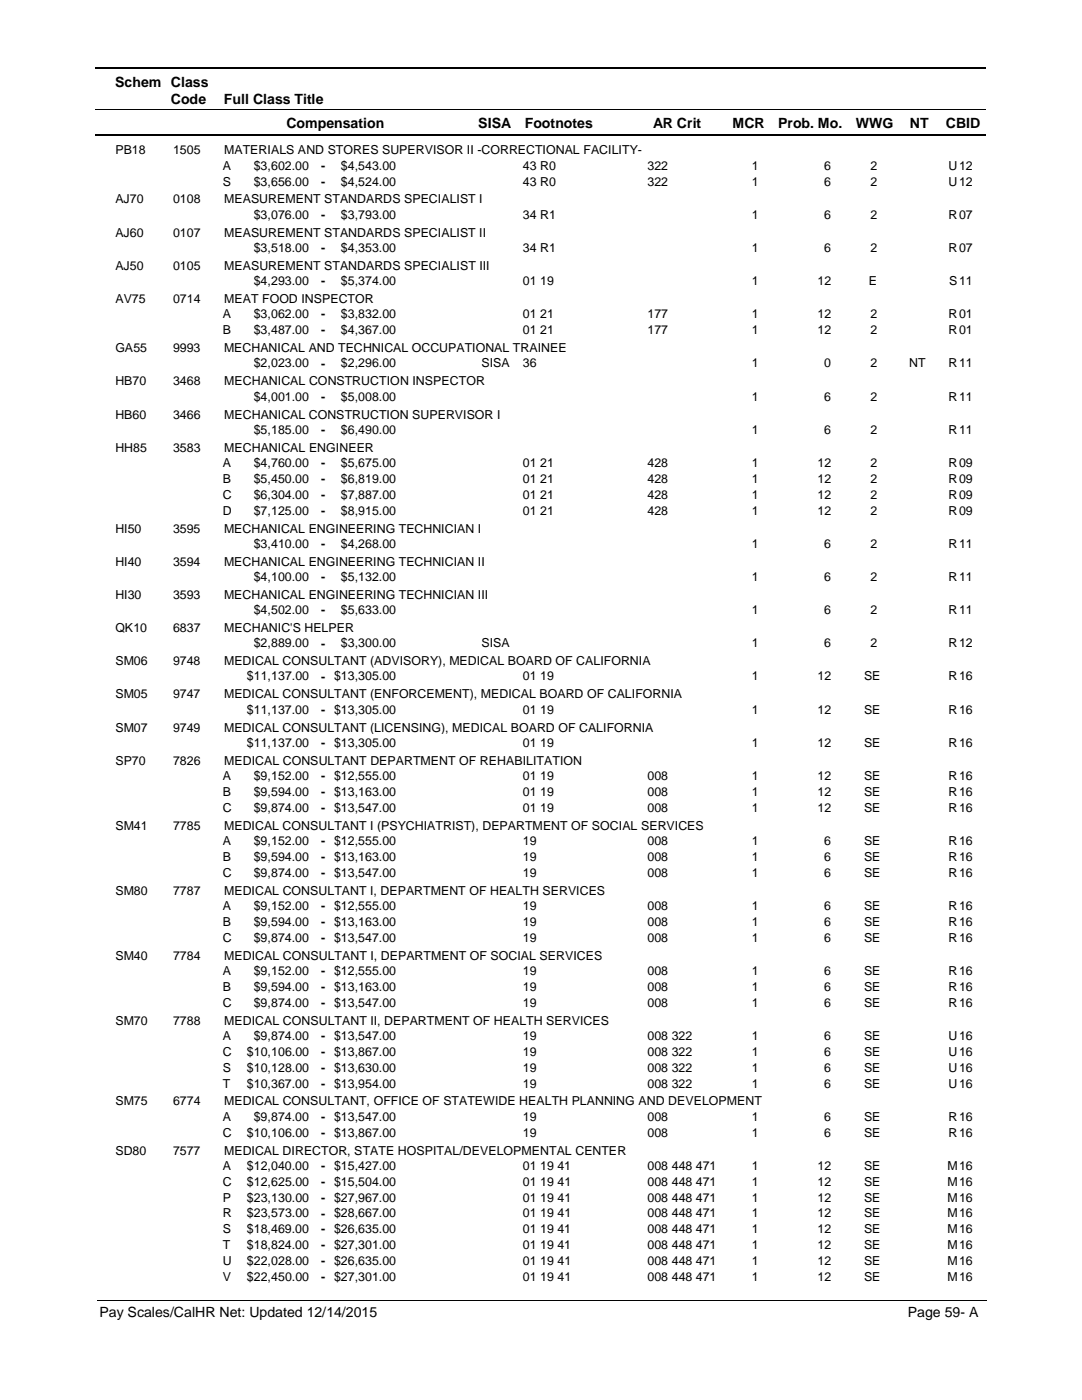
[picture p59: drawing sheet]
<svg xmlns="http://www.w3.org/2000/svg" width="216mm" height="279mm" viewBox="0 0 216 279" stroke-linecap="round" stroke-linejoin="round" font-family="sans-serif">
<defs><g id="words">
<g font-size="2.8">
<text x="23" y="17.3">Schem Class</text>
<text x="34.1" y="20.7">Code</text>
<text x="44.7" y="20.7">Full Class Title</text>
<text x="57.2" y="25.6">Compensation</text>
<text x="95.4" y="25.6">SISA</text>
<text x="104.7" y="25.6">Footnotes</text>
<text x="130.3" y="25.6">AR Crit</text>
<text x="146.2" y="25.6">MCR</text>
<text x="155.3" y="25.6">Prob. Mo.</text>
<text x="170.8" y="25.6">WWG</text>
<text x="181.5" y="25.6">NT</text>
<text x="188.7" y="25.6">CBID</text>
<text x="19.9" y="262.9">Pay Scales/CalHR Net: Updated 12/14/2015</text>
<text x="181.1" y="262.9">Page 59- A</text>
</g>
<g font-size="2.5">
<text x="23" y="30.8">PB18</text>
<text x="34.5" y="30.8">1505</text>
<text x="44.5" y="33.9">A</text>
<text x="44.7" y="30.8">MATERIALS AND STORES SUPERVISOR II -CORRECTIONAL FACILITY-</text>
<text x="50.6" y="33.9">$3,602.00</text>
<text x="64.1" y="33.9">-</text>
<text x="68" y="33.9">$4,543.00</text>
<text x="104.3" y="33.9">43 R0</text>
<text x="129.2" y="33.9">322</text>
<text x="150" y="33.9">1</text>
<text x="164.5" y="33.9">6</text>
<text x="173.7" y="33.9">2</text>
<text x="189.3" y="33.9">U</text>
<text x="191.4" y="33.9">12</text>
<text x="23" y="40.6">AJ70</text>
<text x="34.5" y="40.6">0108</text>
<text x="44.5" y="37">S</text>
<text x="44.7" y="40.6">MEASUREMENT STANDARDS SPECIALIST I</text>
<text x="50.6" y="37">$3,656.00</text>
<text x="64.1" y="37.1">-</text>
<text x="68" y="37">$4,524.00</text>
<text x="104.3" y="37">43 R0</text>
<text x="129.2" y="37">322</text>
<text x="150" y="37">1</text>
<text x="164.5" y="37">6</text>
<text x="173.7" y="37">2</text>
<text x="189.3" y="37">U</text>
<text x="191.4" y="37">12</text>
<text x="23" y="47.2">AJ60</text>
<text x="34.5" y="47.2">0107</text>
<text x="44.7" y="47.2">MEASUREMENT STANDARDS SPECIALIST II</text>
<text x="50.6" y="43.6">$3,076.00</text>
<text x="64.1" y="43.7">-</text>
<text x="68" y="43.6">$3,793.00</text>
<text x="104.3" y="43.6">34 R1</text>
<text x="150" y="43.6">1</text>
<text x="164.5" y="43.6">6</text>
<text x="173.7" y="43.6">2</text>
<text x="189.3" y="43.6">R</text>
<text x="191.4" y="43.6">07</text>
<text x="23" y="53.9">AJ50</text>
<text x="34.5" y="53.9">0105</text>
<text x="44.7" y="53.9">MEASUREMENT STANDARDS SPECIALIST III</text>
<text x="50.6" y="50.3">$3,518.00</text>
<text x="64.1" y="50.3">-</text>
<text x="68" y="50.3">$4,353.00</text>
<text x="104.3" y="50.3">34 R1</text>
<text x="150" y="50.3">1</text>
<text x="164.5" y="50.3">6</text>
<text x="173.7" y="50.3">2</text>
<text x="189.3" y="50.3">R</text>
<text x="191.4" y="50.3">07</text>
<text x="50.6" y="56.9">$4,293.00</text>
<text x="64.1" y="56.9">-</text>
<text x="68" y="56.9">$5,374.00</text>
<text x="104.3" y="56.9">01 19</text>
<text x="150" y="56.9">1</text>
<text x="163.1" y="56.9">12</text>
<text x="173.4" y="56.9">E</text>
<text x="189.4" y="56.9">S</text>
<text x="191.4" y="56.9">11</text>
<text x="23" y="60.5">AV75</text>
<text x="34.5" y="60.5">0714</text>
<text x="44.5" y="63.5">A</text>
<text x="44.7" y="60.5">MEAT FOOD INSPECTOR</text>
<text x="50.6" y="63.5">$3,062.00</text>
<text x="64.1" y="63.5">-</text>
<text x="68" y="63.5">$3,832.00</text>
<text x="104.3" y="63.5">01 21</text>
<text x="129.2" y="63.5">177</text>
<text x="150" y="63.5">1</text>
<text x="163.1" y="63.5">12</text>
<text x="173.7" y="63.5">2</text>
<text x="189.3" y="63.5">R</text>
<text x="191.4" y="63.5">01</text>
<text x="23" y="70.3">GA55</text>
<text x="34.5" y="70.3">9993</text>
<text x="44.5" y="66.7">B</text>
<text x="44.7" y="70.3">MECHANICAL AND TECHNICAL OCCUPATIONAL TRAINEE</text>
<text x="50.6" y="66.7">$3,487.00</text>
<text x="64.1" y="66.7">-</text>
<text x="68" y="66.7">$4,367.00</text>
<text x="104.3" y="66.7">01 21</text>
<text x="129.2" y="66.7">177</text>
<text x="150" y="66.7">1</text>
<text x="163.1" y="66.7">12</text>
<text x="173.7" y="66.7">2</text>
<text x="189.3" y="66.7">R</text>
<text x="191.4" y="66.7">01</text>
<text x="23" y="76.9">HB70</text>
<text x="34.5" y="76.9">3468</text>
<text x="44.7" y="76.9">MECHANICAL CONSTRUCTION INSPECTOR</text>
<text x="50.6" y="73.3">$2,023.00</text>
<text x="64.1" y="73.3">-</text>
<text x="68" y="73.3">$2,296.00</text>
<text x="96.1" y="73.3">SISA</text>
<text x="104.3" y="73.3">36</text>
<text x="150" y="73.3">1</text>
<text x="164.5" y="73.3">0</text>
<text x="173.7" y="73.3">2</text>
<text x="181.4" y="73.3">NT</text>
<text x="189.3" y="73.3">R</text>
<text x="191.4" y="73.3">11</text>
<text x="23" y="83.5">HB60</text>
<text x="34.5" y="83.5">3466</text>
<text x="44.7" y="83.5">MECHANICAL CONSTRUCTION SUPERVISOR I</text>
<text x="50.6" y="79.9">$4,001.00</text>
<text x="64.1" y="80">-</text>
<text x="68" y="79.9">$5,008.00</text>
<text x="150" y="79.9">1</text>
<text x="164.5" y="79.9">6</text>
<text x="173.7" y="79.9">2</text>
<text x="189.3" y="79.9">R</text>
<text x="191.4" y="79.9">11</text>
<text x="50.6" y="86.6">$5,185.00</text>
<text x="64.1" y="86.6">-</text>
<text x="68" y="86.6">$6,490.00</text>
<text x="150" y="86.6">1</text>
<text x="164.5" y="86.6">6</text>
<text x="173.7" y="86.6">2</text>
<text x="189.3" y="86.6">R</text>
<text x="191.4" y="86.6">11</text>
<text x="23" y="90.1">HH85</text>
<text x="34.5" y="90.1">3583</text>
<text x="44.5" y="93.2">A</text>
<text x="44.7" y="90.1">MECHANICAL ENGINEER</text>
<text x="50.6" y="93.2">$4,760.00</text>
<text x="64.1" y="93.2">-</text>
<text x="68" y="93.2">$5,675.00</text>
<text x="104.3" y="93.2">01 21</text>
<text x="129.2" y="93.2">428</text>
<text x="150" y="93.2">1</text>
<text x="163.1" y="93.2">12</text>
<text x="173.7" y="93.2">2</text>
<text x="189.3" y="93.2">R</text>
<text x="191.4" y="93.2">09</text>
<text x="44.5" y="96.4">B</text>
<text x="44.5" y="99.5">C</text>
<text x="50.6" y="96.4">$5,450.00</text>
<text x="50.6" y="99.5">$6,304.00</text>
<text x="64.1" y="96.4">-</text>
<text x="64.1" y="99.6">-</text>
<text x="68" y="96.4">$6,819.00</text>
<text x="68" y="99.5">$7,887.00</text>
<text x="104.3" y="96.4">01 21</text>
<text x="104.3" y="99.5">01 21</text>
<text x="129.2" y="96.4">428</text>
<text x="129.2" y="99.5">428</text>
<text x="150" y="96.4">1</text>
<text x="150" y="99.5">1</text>
<text x="163.1" y="96.4">12</text>
<text x="163.1" y="99.5">12</text>
<text x="173.7" y="96.4">2</text>
<text x="173.7" y="99.5">2</text>
<text x="189.3" y="96.4">R</text>
<text x="189.3" y="99.5">R</text>
<text x="191.4" y="96.4">09</text>
<text x="191.4" y="99.5">09</text>
<text x="23" y="106.3">HI50</text>
<text x="34.5" y="106.3">3595</text>
<text x="44.5" y="102.7">D</text>
<text x="44.7" y="106.3">MECHANICAL ENGINEERING TECHNICIAN I</text>
<text x="50.6" y="102.7">$7,125.00</text>
<text x="64.1" y="102.7">-</text>
<text x="68" y="102.7">$8,915.00</text>
<text x="104.3" y="102.7">01 21</text>
<text x="129.2" y="102.7">428</text>
<text x="150" y="102.7">1</text>
<text x="163.1" y="102.7">12</text>
<text x="173.7" y="102.7">2</text>
<text x="189.3" y="102.7">R</text>
<text x="191.4" y="102.7">09</text>
<text x="23" y="112.9">HI40</text>
<text x="34.5" y="112.9">3594</text>
<text x="44.7" y="112.9">MECHANICAL ENGINEERING TECHNICIAN II</text>
<text x="50.6" y="109.3">$3,410.00</text>
<text x="64.1" y="109.3">-</text>
<text x="68" y="109.3">$4,268.00</text>
<text x="150" y="109.3">1</text>
<text x="164.5" y="109.3">6</text>
<text x="173.7" y="109.3">2</text>
<text x="189.3" y="109.3">R</text>
<text x="191.4" y="109.3">11</text>
<text x="23" y="119.5">HI30</text>
<text x="34.5" y="119.5">3593</text>
<text x="44.7" y="119.5">MECHANICAL ENGINEERING TECHNICIAN III</text>
<text x="50.6" y="115.9">$4,100.00</text>
<text x="64.1" y="116">-</text>
<text x="68" y="115.9">$5,132.00</text>
<text x="150" y="115.9">1</text>
<text x="164.5" y="115.9">6</text>
<text x="173.7" y="115.9">2</text>
<text x="189.3" y="115.9">R</text>
<text x="191.4" y="115.9">11</text>
<text x="50.6" y="122.6">$4,502.00</text>
<text x="64.1" y="122.6">-</text>
<text x="68" y="122.6">$5,633.00</text>
<text x="150" y="122.6">1</text>
<text x="164.5" y="122.6">6</text>
<text x="173.7" y="122.6">2</text>
<text x="189.3" y="122.6">R</text>
<text x="191.4" y="122.6">11</text>
<text x="23" y="126.2">QK10</text>
<text x="34.5" y="126.2">6837</text>
<text x="44.7" y="126.2">MECHANIC'S HELPER</text>
<text x="50.6" y="129.2">$2,889.00</text>
<text x="64.1" y="129.2">-</text>
<text x="68" y="129.2">$3,300.00</text>
<text x="96.1" y="129.2">SISA</text>
<text x="150" y="129.2">1</text>
<text x="164.5" y="129.2">6</text>
<text x="173.7" y="129.2">2</text>
<text x="189.3" y="129.2">R</text>
<text x="191.4" y="129.2">12</text>
<text x="23" y="132.8">SM06</text>
<text x="34.5" y="132.8">9748</text>
<text x="44.7" y="132.8">MEDICAL CONSULTANT (ADVISORY), MEDICAL BOARD OF CALIFORNIA</text>
<text x="49.3" y="135.8">$11,137.00</text>
<text x="64.1" y="135.8">- $13,305.00</text>
<text x="104.3" y="135.8">01 19</text>
<text x="150" y="135.8">1</text>
<text x="163.1" y="135.8">12</text>
<text x="172.4" y="135.8">SE</text>
<text x="189.3" y="135.8">R</text>
<text x="191.4" y="135.8">16</text>
<text x="23" y="139.4">SM05</text>
<text x="34.5" y="139.4">9747</text>
<text x="44.7" y="139.4">MEDICAL CONSULTANT (ENFORCEMENT), MEDICAL BOARD OF CALIFORNIA</text>
<text x="49.3" y="142.4">$11,137.00</text>
<text x="64.1" y="142.5">- $13,305.00</text>
<text x="104.3" y="142.4">01 19</text>
<text x="150" y="142.4">1</text>
<text x="163.1" y="142.4">12</text>
<text x="172.4" y="142.4">SE</text>
<text x="189.3" y="142.4">R</text>
<text x="191.4" y="142.4">16</text>
<text x="23" y="146">SM07</text>
<text x="34.5" y="146">9749</text>
<text x="44.7" y="146">MEDICAL CONSULTANT (LICENSING), MEDICAL BOARD OF CALIFORNIA</text>
<text x="49.3" y="149.1">$11,137.00</text>
<text x="64.1" y="149.1">- $13,305.00</text>
<text x="104.3" y="149.1">01 19</text>
<text x="150" y="149.1">1</text>
<text x="163.1" y="149.1">12</text>
<text x="172.4" y="149.1">SE</text>
<text x="189.3" y="149.1">R</text>
<text x="191.4" y="149.1">16</text>
<text x="23" y="152.6">SP70</text>
<text x="34.5" y="152.6">7826</text>
<text x="44.5" y="155.7">A</text>
<text x="44.7" y="152.6">MEDICAL CONSULTANT DEPARTMENT OF REHABILITATION</text>
<text x="50.6" y="155.7">$9,152.00</text>
<text x="64.1" y="155.7">- $12,555.00</text>
<text x="104.3" y="155.7">01 19</text>
<text x="129.2" y="155.7">008</text>
<text x="150" y="155.7">1</text>
<text x="163.1" y="155.7">12</text>
<text x="172.4" y="155.7">SE</text>
<text x="189.3" y="155.7">R</text>
<text x="191.4" y="155.7">16</text>
<text x="44.5" y="158.8">B</text>
<text x="50.6" y="158.8">$9,594.00</text>
<text x="64.1" y="158.9">- $13,163.00</text>
<text x="104.3" y="158.8">01 19</text>
<text x="129.2" y="158.8">008</text>
<text x="150" y="158.8">1</text>
<text x="163.1" y="158.8">12</text>
<text x="172.4" y="158.8">SE</text>
<text x="189.3" y="158.8">R</text>
<text x="191.4" y="158.8">16</text>
<text x="23" y="165.6">SM41</text>
<text x="34.5" y="165.6">7785</text>
<text x="44.5" y="162">C</text>
<text x="44.7" y="165.6">MEDICAL CONSULTANT I (PSYCHIATRIST), DEPARTMENT OF SOCIAL SERVICES</text>
<text x="50.6" y="162">$9,874.00</text>
<text x="64.1" y="162">- $13,547.00</text>
<text x="104.3" y="162">01 19</text>
<text x="129.2" y="162">008</text>
<text x="150" y="162">1</text>
<text x="163.1" y="162">12</text>
<text x="172.4" y="162">SE</text>
<text x="189.3" y="162">R</text>
<text x="191.4" y="162">16</text>
<text x="44.5" y="171.8">B</text>
<text x="44.5" y="168.7">A</text>
<text x="50.6" y="168.7">$9,152.00</text>
<text x="50.6" y="171.8">$9,594.00</text>
<text x="64.1" y="168.7">- $12,555.00</text>
<text x="64.1" y="171.9">- $13,163.00</text>
<text x="104.3" y="168.7">19</text>
<text x="104.3" y="171.8">19</text>
<text x="129.2" y="168.7">008</text>
<text x="129.2" y="171.8">008</text>
<text x="150" y="168.7">1</text>
<text x="150" y="171.8">1</text>
<text x="164.5" y="168.7">6</text>
<text x="164.5" y="171.8">6</text>
<text x="172.4" y="168.7">SE</text>
<text x="172.4" y="171.8">SE</text>
<text x="189.3" y="168.7">R</text>
<text x="189.3" y="171.8">R</text>
<text x="191.4" y="168.7">16</text>
<text x="191.4" y="171.8">16</text>
<text x="23" y="178.6">SM80</text>
<text x="34.5" y="178.6">7787</text>
<text x="44.5" y="175">C</text>
<text x="44.7" y="178.6">MEDICAL CONSULTANT I, DEPARTMENT OF HEALTH SERVICES</text>
<text x="50.6" y="175">$9,874.00</text>
<text x="64.1" y="175">- $13,547.00</text>
<text x="104.3" y="175">19</text>
<text x="129.2" y="175">008</text>
<text x="150" y="175">1</text>
<text x="164.5" y="175">6</text>
<text x="172.4" y="175">SE</text>
<text x="189.3" y="175">R</text>
<text x="191.4" y="175">16</text>
<text x="44.5" y="181.6">A</text>
<text x="44.5" y="184.8">B</text>
<text x="50.6" y="181.6">$9,152.00</text>
<text x="50.6" y="184.8">$9,594.00</text>
<text x="64.1" y="181.6">- $12,555.00</text>
<text x="64.1" y="184.8">- $13,163.00</text>
<text x="104.3" y="181.6">19</text>
<text x="104.3" y="184.8">19</text>
<text x="129.2" y="181.6">008</text>
<text x="129.2" y="184.8">008</text>
<text x="150" y="181.6">1</text>
<text x="150" y="184.8">1</text>
<text x="164.5" y="181.6">6</text>
<text x="164.5" y="184.8">6</text>
<text x="172.4" y="181.6">SE</text>
<text x="172.4" y="184.8">SE</text>
<text x="189.3" y="181.6">R</text>
<text x="189.3" y="184.8">R</text>
<text x="191.4" y="181.6">16</text>
<text x="191.4" y="184.8">16</text>
<text x="23" y="191.5">SM40</text>
<text x="34.5" y="191.5">7784</text>
<text x="44.5" y="187.9">C</text>
<text x="44.7" y="191.5">MEDICAL CONSULTANT I, DEPARTMENT OF SOCIAL SERVICES</text>
<text x="50.6" y="187.9">$9,874.00</text>
<text x="64.1" y="188">- $13,547.00</text>
<text x="104.3" y="187.9">19</text>
<text x="129.2" y="187.9">008</text>
<text x="150" y="187.9">1</text>
<text x="164.5" y="187.9">6</text>
<text x="172.4" y="187.9">SE</text>
<text x="189.3" y="187.9">R</text>
<text x="191.4" y="187.9">16</text>
<text x="44.5" y="194.6">A</text>
<text x="44.5" y="197.7">B</text>
<text x="50.6" y="194.6">$9,152.00</text>
<text x="50.6" y="197.7">$9,594.00</text>
<text x="64.1" y="194.6">- $12,555.00</text>
<text x="64.1" y="197.8">- $13,163.00</text>
<text x="104.3" y="194.6">19</text>
<text x="104.3" y="197.7">19</text>
<text x="129.2" y="194.6">008</text>
<text x="129.2" y="197.7">008</text>
<text x="150" y="194.6">1</text>
<text x="150" y="197.7">1</text>
<text x="164.5" y="194.6">6</text>
<text x="164.5" y="197.7">6</text>
<text x="172.4" y="194.6">SE</text>
<text x="172.4" y="197.7">SE</text>
<text x="189.3" y="194.6">R</text>
<text x="189.3" y="197.7">R</text>
<text x="191.4" y="194.6">16</text>
<text x="191.4" y="197.7">16</text>
<text x="44.5" y="200.9">C</text>
<text x="50.6" y="200.9">$9,874.00</text>
<text x="64.1" y="200.9">- $13,547.00</text>
<text x="104.3" y="200.9">19</text>
<text x="129.2" y="200.9">008</text>
<text x="150" y="200.9">1</text>
<text x="164.5" y="200.9">6</text>
<text x="172.4" y="200.9">SE</text>
<text x="189.3" y="200.9">R</text>
<text x="191.4" y="200.9">16</text>
<text x="23" y="204.5">SM70</text>
<text x="34.5" y="204.5">7788</text>
<text x="44.5" y="207.5">A</text>
<text x="44.7" y="204.5">MEDICAL CONSULTANT II, DEPARTMENT OF HEALTH SERVICES</text>
<text x="50.6" y="207.5">$9,874.00</text>
<text x="64.1" y="207.6">- $13,547.00</text>
<text x="104.3" y="207.5">19</text>
<text x="129.2" y="207.5">008 322</text>
<text x="150" y="207.5">1</text>
<text x="164.5" y="207.5">6</text>
<text x="172.4" y="207.5">SE</text>
<text x="189.3" y="207.5">U</text>
<text x="191.4" y="207.5">16</text>
<text x="44.5" y="210.7">C</text>
<text x="44.5" y="213.9">S</text>
<text x="49.3" y="210.7">$10,106.00</text>
<text x="49.3" y="213.9">$10,128.00</text>
<text x="64.1" y="210.7">- $13,867.00</text>
<text x="64.1" y="213.9">- $13,630.00</text>
<text x="104.3" y="210.7">19</text>
<text x="104.3" y="213.9">19</text>
<text x="129.2" y="210.7">008 322</text>
<text x="129.2" y="213.9">008 322</text>
<text x="150" y="210.7">1</text>
<text x="150" y="213.9">1</text>
<text x="164.5" y="210.7">6</text>
<text x="164.5" y="213.9">6</text>
<text x="172.4" y="210.7">SE</text>
<text x="172.4" y="213.9">SE</text>
<text x="189.3" y="210.7">U</text>
<text x="189.3" y="213.9">U</text>
<text x="191.4" y="210.7">16</text>
<text x="191.4" y="213.9">16</text>
<text x="23" y="220.6">SM75</text>
<text x="34.5" y="220.6">6774</text>
<text x="44.5" y="217">T</text>
<text x="44.7" y="220.6">MEDICAL CONSULTANT, OFFICE OF STATEWIDE HEALTH PLANNING AND DEVELOPMENT</text>
<text x="49.3" y="217">$10,367.00</text>
<text x="64.1" y="217.1">- $13,954.00</text>
<text x="104.3" y="217">19</text>
<text x="129.2" y="217">008 322</text>
<text x="150" y="217">1</text>
<text x="164.5" y="217">6</text>
<text x="172.4" y="217">SE</text>
<text x="189.3" y="217">U</text>
<text x="191.4" y="217">16</text>
<text x="44.5" y="223.7">A</text>
<text x="44.5" y="226.8">C</text>
<text x="49.3" y="226.8">$10,106.00</text>
<text x="50.6" y="223.7">$9,874.00</text>
<text x="64.1" y="223.7">- $13,547.00</text>
<text x="64.1" y="226.9">- $13,867.00</text>
<text x="104.3" y="223.7">19</text>
<text x="104.3" y="226.8">19</text>
<text x="129.2" y="223.7">008</text>
<text x="129.2" y="226.8">008</text>
<text x="150" y="223.7">1</text>
<text x="150" y="226.8">1</text>
<text x="164.5" y="223.7">6</text>
<text x="164.5" y="226.8">6</text>
<text x="172.4" y="223.7">SE</text>
<text x="172.4" y="226.8">SE</text>
<text x="189.3" y="223.7">R</text>
<text x="189.3" y="226.8">R</text>
<text x="191.4" y="223.7">16</text>
<text x="191.4" y="226.8">16</text>
<text x="23" y="230.4">SD80</text>
<text x="34.5" y="230.4">7577</text>
<text x="44.5" y="233.4">A</text>
<text x="44.7" y="230.4">MEDICAL DIRECTOR, STATE HOSPITAL/DEVELOPMENTAL CENTER</text>
<text x="49.3" y="233.4">$12,040.00</text>
<text x="64.1" y="233.5">- $15,427.00</text>
<text x="104.3" y="233.4">01 19 41</text>
<text x="129.2" y="233.4">008 448 471</text>
<text x="150" y="233.4">1</text>
<text x="163.1" y="233.4">12</text>
<text x="172.4" y="233.4">SE</text>
<text x="189.1" y="233.4">M</text>
<text x="191.4" y="233.4">16</text>
<text x="44.5" y="236.6">C</text>
<text x="44.5" y="239.8">P</text>
<text x="49.3" y="236.6">$12,625.00</text>
<text x="49.3" y="239.8">$23,130.00</text>
<text x="64.1" y="236.6">- $15,504.00</text>
<text x="64.1" y="239.8">- $27,967.00</text>
<text x="104.3" y="236.6">01 19 41</text>
<text x="104.3" y="239.8">01 19 41</text>
<text x="129.2" y="236.6">008 448 471</text>
<text x="129.2" y="239.8">008 448 471</text>
<text x="150" y="236.6">1</text>
<text x="150" y="239.8">1</text>
<text x="163.1" y="236.6">12</text>
<text x="163.1" y="239.8">12</text>
<text x="172.4" y="236.6">SE</text>
<text x="172.4" y="239.8">SE</text>
<text x="189.1" y="236.6">M</text>
<text x="189.1" y="239.8">M</text>
<text x="191.4" y="236.6">16</text>
<text x="191.4" y="239.8">16</text>
<text x="44.5" y="243">R</text>
<text x="49.3" y="243">$23,573.00</text>
<text x="64.1" y="243">- $28,667.00</text>
<text x="104.3" y="243">01 19 41</text>
<text x="129.2" y="243">008 448 471</text>
<text x="150" y="243">1</text>
<text x="163.1" y="243">12</text>
<text x="172.4" y="243">SE</text>
<text x="189.1" y="243">M</text>
<text x="191.4" y="243">16</text>
<text x="44.5" y="246.1">S</text>
<text x="44.5" y="249.3">T</text>
<text x="49.3" y="246.1">$18,469.00</text>
<text x="49.3" y="249.3">$18,824.00</text>
<text x="64.1" y="246.2">- $26,635.00</text>
<text x="64.1" y="249.3">- $27,301.00</text>
<text x="104.3" y="246.1">01 19 41</text>
<text x="104.3" y="249.3">01 19 41</text>
<text x="129.2" y="246.1">008 448 471</text>
<text x="129.2" y="249.3">008 448 471</text>
<text x="150" y="246.1">1</text>
<text x="150" y="249.3">1</text>
<text x="163.1" y="246.1">12</text>
<text x="163.1" y="249.3">12</text>
<text x="172.4" y="246.1">SE</text>
<text x="172.4" y="249.3">SE</text>
<text x="189.1" y="246.1">M</text>
<text x="189.1" y="249.3">M</text>
<text x="191.4" y="246.1">16</text>
<text x="191.4" y="249.3">16</text>
<text x="44.5" y="252.5">U</text>
<text x="44.5" y="255.7">V</text>
<text x="49.3" y="252.5">$22,028.00</text>
<text x="49.3" y="255.7">$22,450.00</text>
<text x="64.1" y="252.5">- $26,635.00</text>
<text x="64.1" y="255.7">- $27,301.00</text>
<text x="104.3" y="252.5">01 19 41</text>
<text x="104.3" y="255.7">01 19 41</text>
<text x="129.2" y="252.5">008 448 471</text>
<text x="129.2" y="255.7">008 448 471</text>
<text x="150" y="252.5">1</text>
<text x="150" y="255.7">1</text>
<text x="163.1" y="252.5">12</text>
<text x="163.1" y="255.7">12</text>
<text x="172.4" y="252.5">SE</text>
<text x="172.4" y="255.7">SE</text>
<text x="189.1" y="252.5">M</text>
<text x="189.1" y="255.7">M</text>
<text x="191.4" y="252.5">16</text>
<text x="191.4" y="255.7">16</text>
</g>
</g></defs>
<path d="M19 13.5h177.8M19 27h177.8" fill="none" stroke="#000" stroke-width=".36"/>
<path d="M19 21.8h177.8" fill="none" stroke="#000" stroke-width=".2"/>
<g fill="#fff">
<path d="M46.9 31.2h16.3v3h-16.3z"/>
<path d="M191 31.2h4.2v3h-4.2z"/>
<path d="M46.9 34.4h16.3v3h-16.3z"/>
<path d="M191 34.4h4.2v3h-4.2z"/>
<path d="M46.9 41h16.3v3h-16.3z"/>
<path d="M191 41h4.2v3h-4.2z"/>
<path d="M46.9 47.6h16.3v3h-16.3z"/>
<path d="M191 47.6h4.2v3h-4.2z"/>
<path d="M46.9 54.3h16.3v3h-16.3z"/>
<path d="M191 54.3h4.2v3h-4.2z"/>
<path d="M46.9 60.9h16.3v3h-16.3z"/>
<path d="M191 60.9h4.2v3h-4.2z"/>
<path d="M46.9 64.1h16.3v2.9h-16.3z"/>
<path d="M191 64.1h4.2v2.9h-4.2z"/>
<path d="M46.9 70.7h16.3v3h-16.3z"/>
<path d="M191 70.7h4.2v3h-4.2z"/>
<path d="M46.9 77.3h16.3v3h-16.3z"/>
<path d="M191 77.3h4.2v3h-4.2z"/>
<path d="M46.9 83.9h16.3v3h-16.3z"/>
<path d="M191 83.9h4.2v3h-4.2z"/>
<path d="M46.9 90.6h16.3v2.9h-16.3z"/>
<path d="M191 90.6h4.2v2.9h-4.2z"/>
<path d="M46.9 93.7h16.3v3h-16.3z"/>
<path d="M191 93.7h4.2v3h-4.2z"/>
<path d="M46.9 96.9h16.3v3h-16.3z"/>
<path d="M191 96.9h4.2v3h-4.2z"/>
<path d="M46.9 100.1h16.3v3h-16.3z"/>
<path d="M191 100.1h4.2v3h-4.2z"/>
<path d="M46.9 106.7h16.3v3h-16.3z"/>
<path d="M191 106.7h4.2v3h-4.2z"/>
<path d="M46.9 113.3h16.3v3h-16.3z"/>
<path d="M191 113.3h4.2v3h-4.2z"/>
<path d="M46.9 120h16.3v2.9h-16.3z"/>
<path d="M191 120h4.2v2.9h-4.2z"/>
<path d="M46.9 126.6h16.3v2.9h-16.3z"/>
<path d="M191 126.6h4.2v2.9h-4.2z"/>
<path d="M46.9 133.2h16.3v2.9h-16.3z"/>
<path d="M191 133.2h4.2v2.9h-4.2z"/>
<path d="M46.9 139.8h16.3v3h-16.3z"/>
<path d="M191 139.8h4.2v3h-4.2z"/>
<path d="M46.9 146.4h16.3v3h-16.3z"/>
<path d="M191 146.4h4.2v3h-4.2z"/>
<path d="M46.9 153h16.3v3h-16.3z"/>
<path d="M191 153h4.2v3h-4.2z"/>
<path d="M46.9 156.2h16.3v3h-16.3z"/>
<path d="M191 156.2h4.2v3h-4.2z"/>
<path d="M46.9 159.4h16.3v3h-16.3z"/>
<path d="M191 159.4h4.2v3h-4.2z"/>
<path d="M46.9 166h16.3v3h-16.3z"/>
<path d="M191 166h4.2v3h-4.2z"/>
<path d="M46.9 169.2h16.3v3h-16.3z"/>
<path d="M191 169.2h4.2v3h-4.2z"/>
<path d="M46.9 172.4h16.3v2.9h-16.3z"/>
<path d="M191 172.4h4.2v2.9h-4.2z"/>
<path d="M46.9 179h16.3v2.9h-16.3z"/>
<path d="M191 179h4.2v2.9h-4.2z"/>
<path d="M46.9 182.1h16.3v3h-16.3z"/>
<path d="M191 182.1h4.2v3h-4.2z"/>
<path d="M46.9 185.3h16.3v3h-16.3z"/>
<path d="M191 185.3h4.2v3h-4.2z"/>
<path d="M46.9 191.9h16.3v3h-16.3z"/>
<path d="M191 191.9h4.2v3h-4.2z"/>
<path d="M46.9 195.1h16.3v3h-16.3z"/>
<path d="M191 195.1h4.2v3h-4.2z"/>
<path d="M46.9 198.3h16.3v3h-16.3z"/>
<path d="M191 198.3h4.2v3h-4.2z"/>
<path d="M46.9 204.9h16.3v3h-16.3z"/>
<path d="M191 204.9h4.2v3h-4.2z"/>
<path d="M46.9 208.1h16.3v3h-16.3z"/>
<path d="M191 208.1h4.2v3h-4.2z"/>
<path d="M46.9 211.2h16.3v3h-16.3z"/>
<path d="M191 211.2h4.2v3h-4.2z"/>
<path d="M46.9 214.4h16.3v3h-16.3z"/>
<path d="M191 214.4h4.2v3h-4.2z"/>
<path d="M46.9 221h16.3v3h-16.3z"/>
<path d="M191 221h4.2v3h-4.2z"/>
<path d="M46.9 224.2h16.3v3h-16.3z"/>
<path d="M191 224.2h4.2v3h-4.2z"/>
<path d="M46.9 230.8h16.3v3h-16.3z"/>
<path d="M191 230.8h4.2v3h-4.2z"/>
<path d="M46.9 234h16.3v3h-16.3z"/>
<path d="M191 234h4.2v3h-4.2z"/>
<path d="M46.9 237.2h16.3v2.9h-16.3z"/>
<path d="M191 237.2h4.2v2.9h-4.2z"/>
<path d="M46.9 240.3h16.3v3h-16.3z"/>
<path d="M191 240.3h4.2v3h-4.2z"/>
<path d="M46.9 243.5h16.3v3h-16.3z"/>
<path d="M191 243.5h4.2v3h-4.2z"/>
<path d="M46.9 246.7h16.3v3h-16.3z"/>
<path d="M191 246.7h4.2v3h-4.2z"/>
<path d="M46.9 249.9h16.3v2.9h-16.3z"/>
<path d="M191 249.9h4.2v2.9h-4.2z"/>
<path d="M46.9 253h16.3v3h-16.3z"/>
<path d="M191 253h4.2v3h-4.2z"/>
</g>
<path d="M19.4 259.6h177.4" fill="none" stroke="#000" stroke-width=".2"/>
<use href="#words"/>
</svg>
